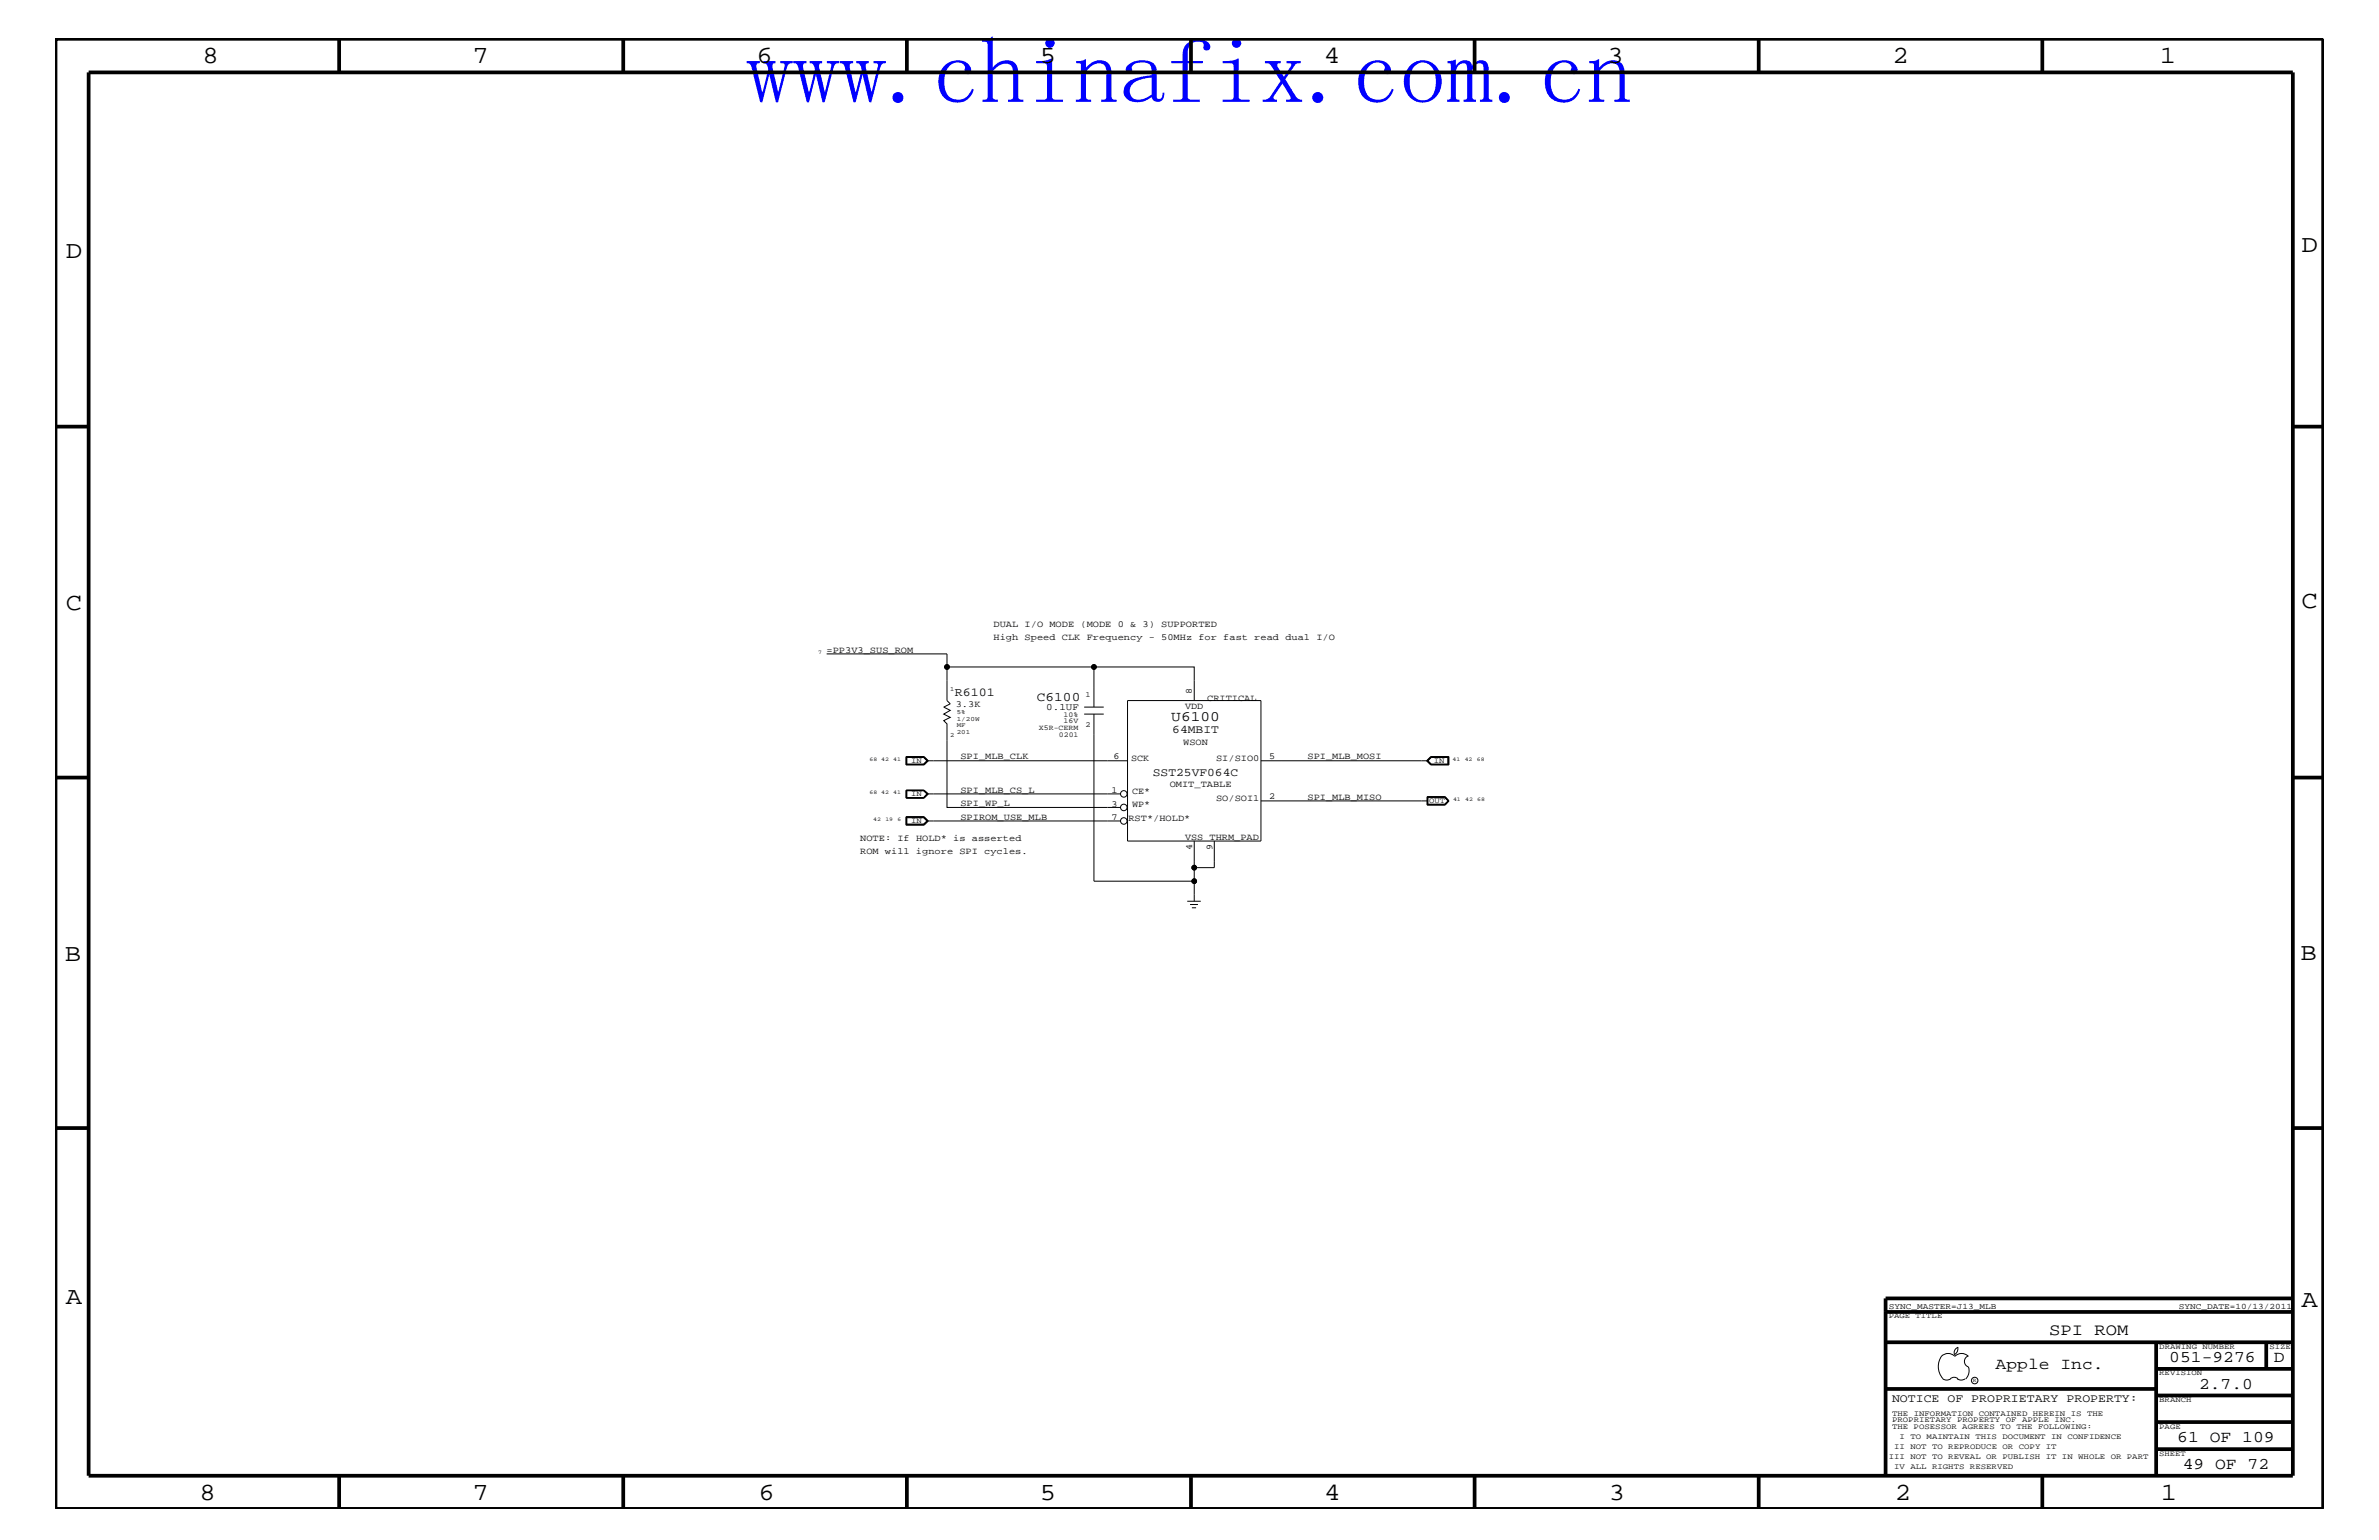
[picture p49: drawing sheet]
<svg xmlns="http://www.w3.org/2000/svg" width="432mm" height="279mm" viewBox="0 0 432 279" stroke-linecap="round" stroke-linejoin="round" font-family="sans-serif">
<defs><g id="words">
<text font-size="16.9" fill="#00f" x="135.5" y="18.7">www.chinafix.com.cn</text>
<g font-size="4.5">
<text x="36.7" y="11.5">8</text>
<text x="85.8" y="11.5">7</text>
<text x="137.3" y="11.5">6</text>
<text x="188.7" y="11.5">5</text>
<text x="240.3" y="11.5">4</text>
<text x="291.8" y="11.5">3</text>
<text x="343.5" y="11.5">2</text>
<text x="392" y="11.5">1</text>
<text x="11.9" y="46.8">D</text>
<text x="417.7" y="45.7">D</text>
<text x="11.9" y="110.6">C</text>
<text x="417.7" y="110.3">C</text>
<text x="11.8" y="174.3">B</text>
<text x="417.6" y="174.2">B</text>
<text x="11.9" y="236.7">A</text>
<text x="417.7" y="237.1">A</text>
<text x="36.2" y="272.1">8</text>
<text x="85.8" y="272.1">7</text>
<text x="137.7" y="272.1">6</text>
<text x="188.7" y="272.1">5</text>
<text x="240.4" y="272.1">4</text>
<text x="292" y="272.1">3</text>
<text x="343.9" y="272.1">2</text>
<text x="392.2" y="272.1">1</text>
</g>
<g font-size="3">
<text x="371.9" y="242.3">SPI ROM</text>
<text x="362.2" y="248.4">Apple Inc.</text>
<text x="393.7" y="247.1">051-9276</text>
<text x="399.2" y="252">2.7.0</text>
<text x="412.7" y="247.1">D</text>
<text x="395.2" y="261.6">61 OF 109</text>
<text x="396.2" y="266.6">49 OF 72</text>
</g>
<text font-size="2.6" x="212.6" y="130.8">U6100</text>
<text font-size="2.4" x="188.2" y="127.1">C6100</text>
<text font-size="2.2" x="173.3" y="126.4">R6101</text>
<g font-size="2.1">
<text x="212.8" y="133">64MBIT</text>
<text x="209.3" y="140.8">SST25VF064C</text>
<text x="343.4" y="254.4">NOTICE OF PROPRIETARY PROPERTY:</text>
</g>
<text font-size="1.8" x="189.9" y="128.9">0.1UF</text>
<g font-size="1.7">
<text x="180.3" y="113.7">DUAL I/O MODE (MODE 0 &amp; 3) SUPPORTED</text>
<text x="150" y="118.4">=PP3V3_SUS_ROM</text>
<text x="180.3" y="116.2">High Speed CLK Frequency - 50MHz for fast read dual I/O</text>
<text x="216.3" y="125.8" transform="rotate(-90 216.3 125.8)">8</text>
<text x="173.5" y="128.2">3.3K</text>
<text x="215.1" y="128.6">VDD</text>
<text x="219.1" y="127.1">CRITICAL</text>
<text x="174.3" y="137.8">SPI_MLB_CLK</text>
<text x="202.1" y="137.8">6</text>
<text x="214.8" y="135.2">WSON</text>
<text x="230.4" y="137.7">5</text>
<text x="237.3" y="137.8">SPI_MLB_MOSI</text>
<text x="174.3" y="143.9">SPI_MLB_CS_L</text>
<text x="201.8" y="143.9">1</text>
<text x="205.3" y="138">SCK</text>
<text x="212.3" y="142.9">OMIT_TABLE</text>
<text x="220.7" y="138">SI/SIO0</text>
<text x="174.3" y="146.2">SPI_WP_L</text>
<text x="174.3" y="148.7">SPIROM_USE_MLB</text>
<text x="201.8" y="148.7">7</text>
<text x="201.8" y="146.3">3</text>
<text x="204.8" y="149">RST*/HOLD*</text>
<text x="205.5" y="144.1">CE*</text>
<text x="205.5" y="146.5">WP*</text>
<text x="220.7" y="145.3">SO/SOI1</text>
<text x="230.4" y="145">2</text>
<text x="237.3" y="145.1">SPI_MLB_MISO</text>
<text x="156.1" y="152.6">NOTE: If HOLD* is asserted</text>
<text x="156.1" y="155">ROM will ignore SPI cycles.</text>
<text x="215.1" y="152.3">VSS THRM_PAD</text>
<text x="216.4" y="154.2" transform="rotate(-90 216.4 154.2)">4</text>
<text x="220" y="154.2" transform="rotate(-90 220 154.2)">9</text>
</g>
<g font-size="1.5">
<text x="342.8" y="237.4">SYNC_MASTER=J13_MLB</text>
<text x="395.5" y="237.4">SYNC_DATE=10/13/2011</text>
</g>
<g font-size="1.4">
<text x="193" y="130.2">10%</text>
<text x="193" y="131.3">16V</text>
<text x="197" y="126.5">1</text>
<text x="197" y="131.9">2</text>
<text x="188.6" y="132.4">X5R-CERM</text>
<text x="192.2" y="133.6">0201</text>
<text x="165.4" y="138.4">IN</text>
<text x="260.3" y="138.4">IN</text>
<text x="165.4" y="144.5">IN</text>
<text x="165.4" y="149.3">IN</text>
<text x="259.4" y="145.7">OUT</text>
<text x="342.8" y="239.2">PAGE TITLE</text>
<text x="391.9" y="244.7">DRAWING NUMBER</text>
<text x="411.9" y="244.7">SIZE</text>
<text x="391.9" y="249.5">REVISION</text>
<text x="343.4" y="256.8">THE INFORMATION CONTAINED HEREIN IS THE</text>
<text x="391.9" y="254.4">BRANCH</text>
<text x="343.4" y="258">PROPRIETARY PROPERTY OF APPLE INC.</text>
<text x="343.4" y="259.3">THE POSESSOR AGREES TO THE FOLLOWING:</text>
<text x="343.8" y="262.9">II NOT TO REPRODUCE OR COPY IT</text>
<text x="344.8" y="261.1">I TO MAINTAIN THIS DOCUMENT IN CONFIDENCE</text>
<text x="391.9" y="259.3">PAGE</text>
<text x="342.8" y="264.7">III NOT TO REVEAL OR PUBLISH IT IN WHOLE OR PART</text>
<text x="343.8" y="266.6">IV ALL RIGHTS RESERVED</text>
<text x="391.9" y="264.1">SHEET</text>
</g>
<g font-size="1.2">
<text x="172.5" y="125.3">1</text>
<text x="173.7" y="129.6">5%</text>
<text x="173.7" y="130.8">1/20W</text>
<text x="173.7" y="131.9">MF</text>
<text x="172.5" y="133.8">2</text>
<text x="173.7" y="133.2">201</text>
</g>
<g font-size="1">
<text x="148.5" y="118.6">7</text>
<text x="157.8" y="138">68 42</text>
<text x="162.1" y="138">41</text>
<text x="263.7" y="138">41</text>
<text x="265.9" y="138">42</text>
<text x="268.1" y="138">68</text>
<text x="157.8" y="144">68 42</text>
<text x="158.5" y="149">42</text>
<text x="160.7" y="149">19</text>
<text x="162.1" y="144">41</text>
<text x="162.9" y="149">6</text>
<text x="263.7" y="145.3">41</text>
<text x="265.9" y="145.3">42</text>
<text x="268.1" y="145.3">68</text>
<text x="358.1" y="250.7">R</text>
</g>
</g></defs>
<g fill="none" stroke="#000" stroke-width=".18">
<path d="M150 118.6h21.9v8.5l.6 .6-1.2 .6 1.2 .6-1.2 .7 1.2 .6-1.2 .5 .6 .6v15.2h31.5M164.4 137.3h3.3l.8 .7-.8 .8h-3.3zM164.6 137.4h3.1l.5 .6-.5 .6h-3.1zM167.7 137.3h-3.2v1.4h3.2M167.7 137.3l.6 .7-.6 .7M167.7 137.3l.7 .7-.7 .7M168.2 138h36.5M171.9 121h26.7M196.8 129.6h3.5M196.8 128.3h3.5M198.6 129.6v30.3h18.2v3.6M204.7 127.1h24.2v25.5h-24.2z"/>
<path d="M216.8 127.1v-6.1h-18.2v7.3M228.9 138h30.3M259.7 137.3h3.3v1.5h-3.3l-.8-.8zM259.7 137.3h3.2v1.4h-3.2l-.7-.7zM259.8 137.3l-.7 .7 .7 .7M262.8 137.4h-3l-.6 .6 .6 .6h3M262.8 137.3v1.4M164.4 143.4h3.3l.8 .6-.8 .8h-3.3zM164.4 148.2h3.3l.8 .7-.8 .8h-3.3zM164.5 144.7h3.2M164.5 143.4v1.4M164.5 148.2v1.4h3.2l.7-.7-.7-.7"/>
<path d="M164.5 143.4h3.2M164.5 149.5h3.2M164.5 148.3h3.2l.6 .6-.6 .6M164.6 143.4v1.3M167.7 143.4l.6 .6-.6 .7M167.7 143.4l.7 .6-.7 .8M167.7 143.4l.5 .6M168.2 144l-.5 .7M168.2 148.9l-.5-.5h-3.1v1.1M168.2 144h35.2M168.2 148.9l-.5 .6M168.2 148.9h35.2"/>
<path d="M216.8 152.6v4.8h3.6v-4.8M216.8 157.4v2.5M228.9 145.3h30.3M259 144.5h3.3l.7 .8-.7 .8h-3.3zM259.1 144.5v1.5h3.1M259.1 144.6h3.1l.7 .7-.7 .7M259.2 144.7h3l.6 .6-.6 .6h-3zM262.2 144.5l.8 .8M263 145.3l-.8 .7M215.5 163.5h2.4M216 164.1h1.4M216.3 164.7h.8"/>
<path d="M352.4 246.1a1.69 1.69 0 0 1 2.4 0M352.4 246a3.3 3.3 0 0 0 .3 4.1M352.6 250.2l.7 .2 .7-.2M354 250.2l.7-.3 .7 .3M354.8 246.1a1.69 1.69 0 0 1 2.5 0M355.3 250.2l.7 .2 .7-.2M355.3 244.4l.1 .3a1.18 1.18 0 0 1-.6 1M355.4 244.4a.99 .99 0 0 0-.6 1.4M357.2 246a1.04 1.04 0 0 0-.6 1 1.04 1.04 0 0 0 .6 1M357.3 248l.1 .7a2.11 2.11 0 0 1-.6 1.5"/>
<circle cx="171.9" cy="121" r=".42"/>
<circle cx="198.6" cy="121" r=".42"/>
<circle cx="204" cy="144" r=".59"/>
<circle cx="204" cy="146.5" r=".59"/>
<circle cx="204" cy="148.9" r=".59"/>
<circle cx="216.8" cy="157.4" r=".42"/>
<circle cx="216.8" cy="159.9" r=".42"/>
<circle cx="358.4" cy="250.5" r=".59"/>
</g>
<g fill="none" stroke="#000" stroke-width=".68" stroke-linecap="butt">
<path d="M10.1 7h411.6v266.8h-411.6zM16.1 13.1h400.1v254.6h-400.1zM61.6 7v6.1M113.1 7v6.1M164.6 7v6.1M216.2 7v6.1M267.6 7v6.1M319.2 7v6.1M370.7 7v6.1M10.1 77.4h6M416.2 77.4h5.5M10.1 141.1h6"/>
<path d="M416.2 141.1h5.5M10.1 204.7h6M416.2 204.7h5.5M342.2 238h74M416.2 235.6h-74v32.1M342.2 243.5h74M342.2 252h49.2M391.4 248.4h24.8M391.4 243.5v24.2M391.4 258h24.8M391.4 253.2h24.8M411.3 243.5v4.9"/>
<path d="M61.6 267.7v6.1M113.1 267.7v6.1M164.6 267.7v6.1M216.2 268v5.8M267.6 267.7v6.1M319.2 267.7v6.1M370.7 267.7v6.1M391.4 262.9h24.8"/>
</g>
<g fill="#000">
<circle cx="171.9" cy="121" r=".42"/>
<circle cx="198.6" cy="121" r=".42"/>
<circle cx="216.8" cy="157.4" r=".42"/>
<circle cx="216.8" cy="159.9" r=".42"/>
</g>
<use href="#words"/>
</svg>
